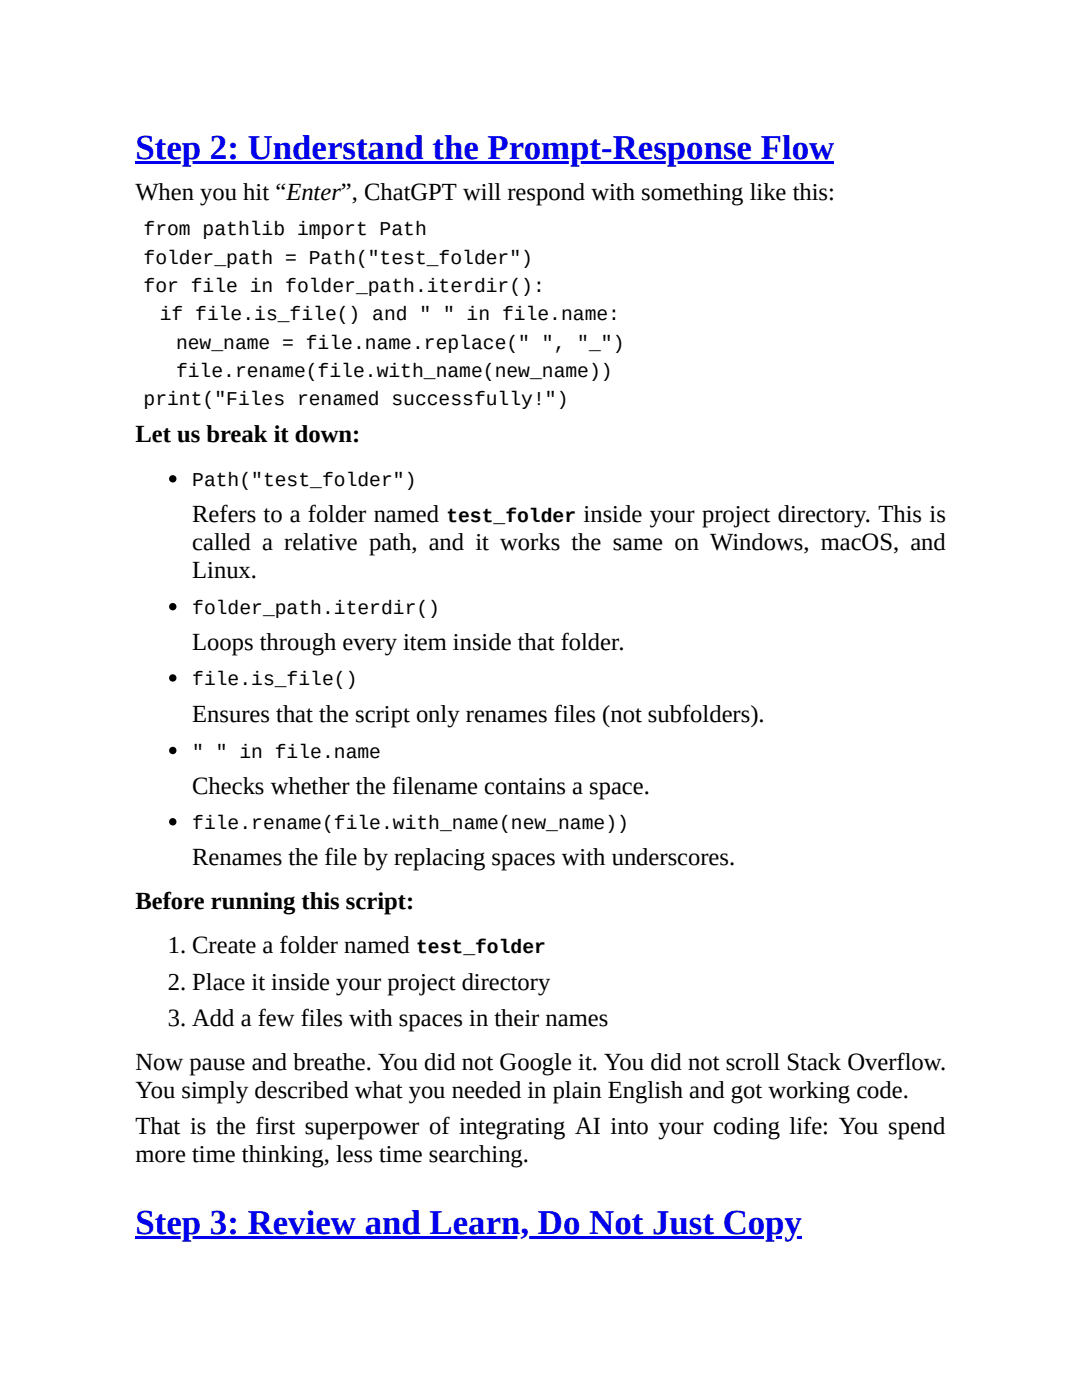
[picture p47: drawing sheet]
<svg xmlns="http://www.w3.org/2000/svg" width="216mm" height="279mm" viewBox="0 0 216 279" stroke-linecap="round" stroke-linejoin="round" font-family="sans-serif">
<defs><g id="words">
<g font-size="6.9" fill="#00e">
<text x="27" y="31.8">Step 2: Understand the Prompt-Response Flow</text>
<text x="27" y="246.2">Step 3: Review and Learn, Do Not Just Copy</text>
</g>
<g font-size="4.9">
<text x="27" y="39.9">When you hit “Enter”, ChatGPT will respond with something like this:</text>
<text x="27" y="88.2">Let us break it down:</text>
<text x="38.4" y="104.1">Refers to a folder named</text>
<text x="116.4" y="104.1">inside your project directory. This is</text>
<text x="38.4" y="109.8">called a relative path, and it works the same on Windows, macOS, and</text>
<text x="38.4" y="115.4">Linux.</text>
<text x="38.4" y="129.7">Loops through every item inside that folder.</text>
<text x="38.4" y="144.1">Ensures that the script only renames files (not subfolders).</text>
<text x="38.4" y="158.4">Checks whether the filename contains a space.</text>
<text x="38.4" y="172.6">Renames the file by replacing spaces with underscores.</text>
<text x="27" y="181.4">Before running this script:</text>
<text x="33.5" y="190.3">1. Create a folder named</text>
<text x="33.5" y="197.6">2. Place it inside your project directory</text>
<text x="33.5" y="204.7">3. Add a few files with spaces in their names</text>
<text x="27" y="213.6">Now pause and breathe. You did not Google it. You did not scroll Stack Overflow.</text>
<text x="27" y="219.2">You simply described what you needed in plain English and got working code.</text>
<text x="27" y="226.3">That is the first superpower of integrating AI into your coding life: You spend</text>
<text x="27" y="232">more time thinking, less time searching.</text>
</g>
<g font-size="3.9">
<text x="28.7" y="47">from pathlib import Path</text>
<text x="28.7" y="52.6">folder_path = Path(&quot;test_folder&quot;)</text>
<text x="28.7" y="58.3">for file in folder_path.iterdir():</text>
<text x="31.9" y="63.9">if file.is_file() and &quot; &quot; in file.name:</text>
<text x="35.1" y="69.6">new_name = file.name.replace(&quot; &quot;, &quot;_&quot;)</text>
<text x="35.1" y="75.2">file.rename(file.with_name(new_name))</text>
<text x="28.7" y="80.8">print(&quot;Files renamed successfully!&quot;)</text>
<text x="38.4" y="97">Path(&quot;test_folder&quot;)</text>
<text x="89.1" y="104.1">test_folder</text>
<text x="38.4" y="122.5">folder_path.iterdir()</text>
<text x="38.4" y="136.8">file.is_file()</text>
<text x="38.4" y="151.2">&quot; &quot; in file.name</text>
<text x="38.4" y="165.5">file.rename(file.with_name(new_name))</text>
<text x="83" y="190.3">test_folder</text>
</g>
</g></defs>
<path d="M27 32.3h139.5v.5h-139.5z" fill="#00e"/>
<g fill="#000">
<circle cx="34.5" cy="95.6" r=".74"/>
<circle cx="34.5" cy="135.3" r=".74"/>
<circle cx="34.5" cy="121.1" r=".74"/>
<circle cx="34.5" cy="149.8" r=".74"/>
<circle cx="34.5" cy="164" r=".74"/>
</g>
<path d="M27 246.7h133v.5h-133z" fill="#00e"/>
<use href="#words"/>
</svg>
